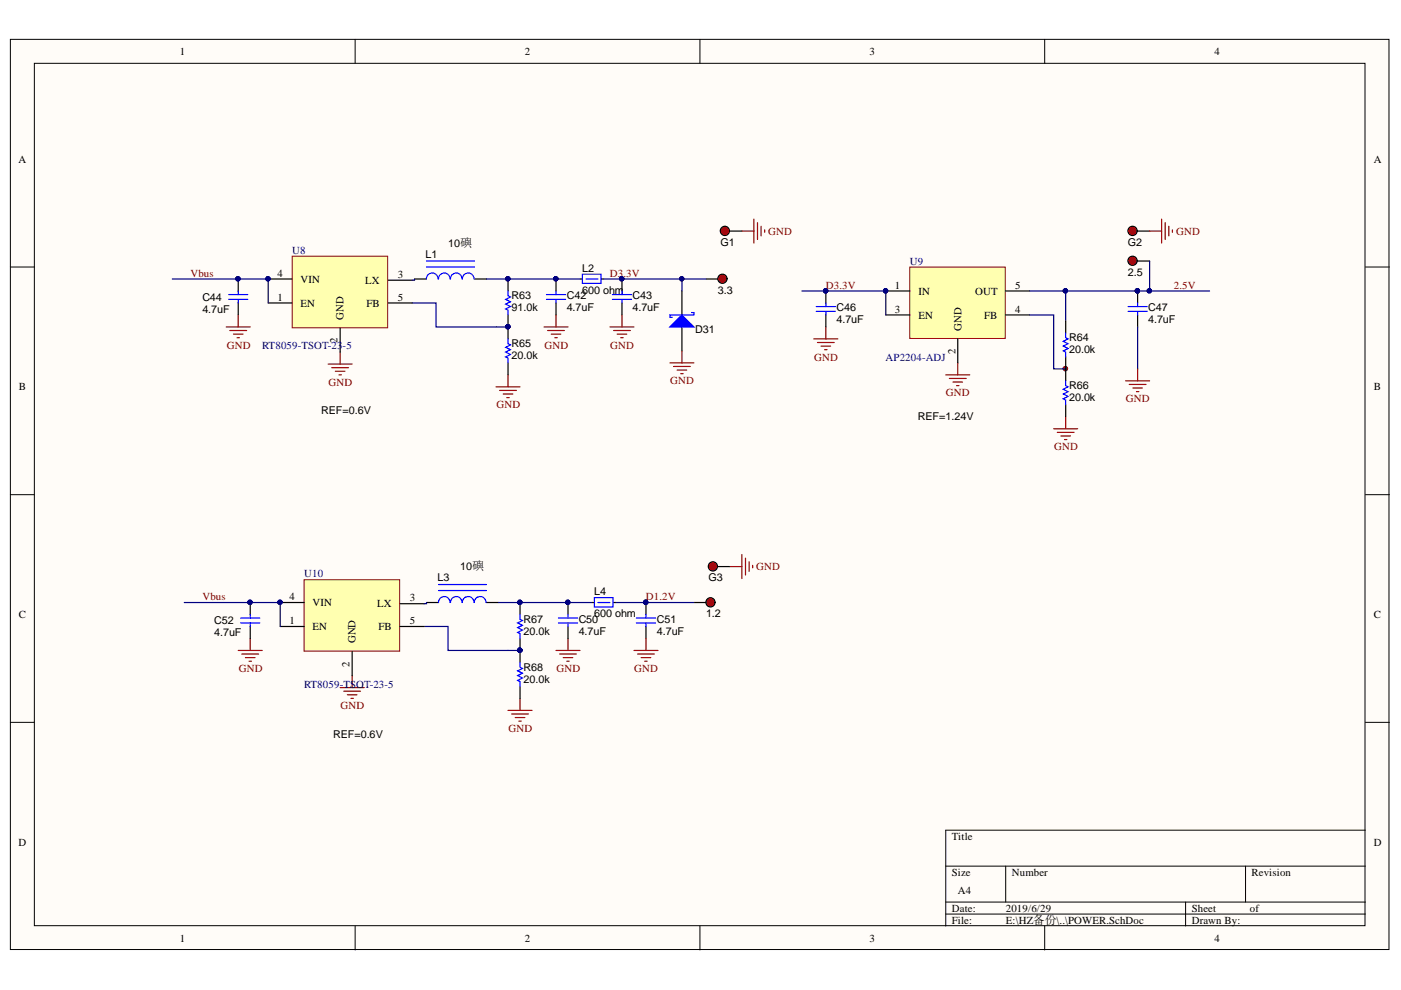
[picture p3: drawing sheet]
<svg xmlns="http://www.w3.org/2000/svg" width="297mm" height="210mm" viewBox="0 0 297 210" stroke-linecap="round" stroke-linejoin="round" font-family="sans-serif">
<defs><g id="words">
<g font-size="2.3">
<text x="38.2" y="11.7">1</text>
<text x="111.3" y="11.7">2</text>
<text x="184.4" y="11.7">3</text>
<text x="257.5" y="11.7">4</text>
<text x="3.9" y="34.5">A</text>
<text x="291.3" y="34.5">A</text>
<text x="95" y="52.3">10礖</text>
<text x="152.7" y="52.1">G1</text>
<text x="239.1" y="52.1">G2</text>
<text x="58.8" y="58.7">4</text>
<text x="63.7" y="59.9">VIN</text>
<text x="84.4" y="58.9">3</text>
<text x="90.2" y="54.6">L1</text>
<text x="123.5" y="57.7">L2</text>
<text x="239.1" y="58.4">2.5</text>
<text x="42.9" y="63.8">C44</text>
<text x="58.8" y="63.8">1</text>
<text x="63.7" y="65">EN</text>
<text x="77.4" y="60.2">LX</text>
<text x="77.7" y="65">FB</text>
<text x="84.4" y="63.8">5</text>
<text x="108.5" y="63.5">R63</text>
<text x="120.2" y="63.5">C42</text>
<text x="123.5" y="62.2">600 ohm</text>
<text x="134.1" y="63.5">C43</text>
<text x="152.2" y="62.2">3.3</text>
<text x="189.7" y="61.2">1</text>
<text x="194.7" y="62.5">IN</text>
<text x="206.7" y="62.5">OUT</text>
<text x="215.3" y="61.2">5</text>
<text x="42.9" y="66.3">4.7uF</text>
<text x="72.9" y="67.8" transform="rotate(-90 72.9 67.8)">GND</text>
<text x="108.5" y="66">91.0k</text>
<text x="120.2" y="66">4.7uF</text>
<text x="134.1" y="66">4.7uF</text>
<text x="147.4" y="70.6">D31</text>
<text x="177.4" y="68.6">4.7uF</text>
<text x="177.4" y="66">C46</text>
<text x="189.7" y="66.3">3</text>
<text x="194.7" y="67.6">EN</text>
<text x="203.8" y="70.1" transform="rotate(-90 203.8 70.1)">GND</text>
<text x="208.7" y="67.6">FB</text>
<text x="215.3" y="66.3">4</text>
<text x="243.4" y="68.6">4.7uF</text>
<text x="243.4" y="66">C47</text>
<text x="71.6" y="72.7" transform="rotate(-90 71.6 72.7)">2</text>
<text x="108.5" y="76.2">20.0k</text>
<text x="108.5" y="73.6">R65</text>
<text x="202.6" y="75" transform="rotate(-90 202.6 75)">2</text>
<text x="226.7" y="74.9">20.0k</text>
<text x="226.7" y="72.4">R64</text>
<text x="4" y="82.8">B</text>
<text x="226.7" y="82.5">R66</text>
<text x="291.3" y="82.8">B</text>
<text x="68.1" y="87.9">REF=0.6V</text>
<text x="194.6" y="89.1">REF=1.24V</text>
<text x="226.7" y="85.1">20.0k</text>
<text x="92.7" y="123.2">L3</text>
<text x="97.6" y="120.9">10礖</text>
<text x="150.2" y="123.2">G3</text>
<text x="4" y="131.1">C</text>
<text x="61.3" y="127.3">4</text>
<text x="66.3" y="128.5">VIN</text>
<text x="80" y="128.8">LX</text>
<text x="86.9" y="127.5">3</text>
<text x="126" y="130.8">600 ohm</text>
<text x="126" y="126.2">L4</text>
<text x="149.7" y="130.8">1.2</text>
<text x="291.3" y="131.1">C</text>
<text x="45.4" y="134.9">4.7uF</text>
<text x="45.4" y="132.3">C52</text>
<text x="61.3" y="132.3">1</text>
<text x="66.3" y="133.6">EN</text>
<text x="75.4" y="136.4" transform="rotate(-90 75.4 136.4)">GND</text>
<text x="80.2" y="133.6">FB</text>
<text x="86.9" y="132.3">5</text>
<text x="111" y="134.6">20.0k</text>
<text x="111" y="132.1">R67</text>
<text x="122.7" y="134.6">4.7uF</text>
<text x="122.7" y="132.1">C50</text>
<text x="139.3" y="134.6">4.7uF</text>
<text x="139.3" y="132.1">C51</text>
<text x="74.1" y="141.4" transform="rotate(-90 74.1 141.4)">2</text>
<text x="111" y="142.2">R68</text>
<text x="111" y="144.8">20.0k</text>
<text x="70.7" y="156.5">REF=0.6V</text>
<text x="3.9" y="179.4">D</text>
<text x="201.8" y="178.1">Title</text>
<text x="291.3" y="179.4">D</text>
<text x="201.8" y="185.7">Size</text>
<text x="214.5" y="185.7">Number</text>
<text x="265.4" y="185.7">Revision</text>
<text x="203.1" y="189.5">A4</text>
<text x="201.8" y="193.3">Date:</text>
<text x="201.8" y="195.8">File:</text>
<text x="213.2" y="193.3">2019/6/29</text>
<text x="213.2" y="195.8">E:\HZ备份\..\POWER.SchDoc</text>
<text x="252.7" y="193.3">Sheet</text>
<text x="252.7" y="195.8">Drawn By:</text>
<text x="265" y="193.3">of</text>
<text x="38.2" y="199.6">1</text>
<text x="111.3" y="199.6">2</text>
<text x="184.4" y="199.6">3</text>
<text x="257.5" y="199.6">4</text>
</g>
<g font-size="2.3" fill="#000080">
<text x="61.9" y="53.9">U8</text>
<text x="192.9" y="56.1">U9</text>
<text x="55.6" y="73.9">RT8059-TSOT-23</text>
<text x="72.6" y="73.9">-5</text>
<text x="187.8" y="76.4">AP2204-ADJ</text>
<text x="64.5" y="122.4">U10</text>
<text x="64.5" y="145.8">RT8059-TSOT-23-5</text>
</g>
<g font-size="2.3" fill="#800000">
<text x="162.9" y="49.8">GND</text>
<text x="249.4" y="49.8">GND</text>
<text x="40.4" y="58.7">Vbus</text>
<text x="129.3" y="58.7">D3.3V</text>
<text x="175.1" y="61.2">D3.3V</text>
<text x="248.9" y="61.2">2.5V</text>
<text x="48.1" y="73.9">GND</text>
<text x="115.4" y="73.9">GND</text>
<text x="129.4" y="73.9">GND</text>
<text x="172.6" y="76.4">GND</text>
<text x="69.6" y="81.8">GND</text>
<text x="142.1" y="81.5">GND</text>
<text x="105.3" y="86.6">GND</text>
<text x="200.5" y="84">GND</text>
<text x="238.7" y="85.3">GND</text>
<text x="223.5" y="95.5">GND</text>
<text x="160.4" y="120.9">GND</text>
<text x="42.9" y="127.3">Vbus</text>
<text x="136.9" y="127.3">D1.2V</text>
<text x="50.6" y="142.5">GND</text>
<text x="118" y="142.5">GND</text>
<text x="134.5" y="142.5">GND</text>
<text x="72.2" y="150.3">GND</text>
<text x="107.8" y="155.2">GND</text>
</g>
</g></defs>
<g fill="#fffcf8" stroke="#000" stroke-width=".21">
<path d="M2.2 8.3h292.3v193h-292.3z"/>
<path d="M7.3 13.4h282.1v182.9h-282.1z"/>
</g>
<g fill="none" stroke="#000" stroke-width=".21">
<path d="M75.3 8.3v5.1M148.4 8.3v5.1M221.5 8.3v5.1M2.2 56.6h5.1M289.5 56.6h5.1M2.2 104.9h5.1M289.5 104.9h5.1M2.2 153.2h5.1M289.5 153.2h5.1M289.5 176h-89v20.3M75.3 196.3v5.1M148.4 196.3v5.1"/>
<path d="M200.5 183.6h89M200.5 191.3h89M200.5 193.8h89M213.2 183.6v7.7M221.5 196.3v5.1M251.4 191.3v5M264.1 183.6v7.7"/>
</g>
<g fill="#000080" stroke="#000080" stroke-width=".21">
<circle cx="225.9" cy="78.2" r=".46"/>
<circle cx="107.7" cy="69.3" r=".46"/>
<circle cx="117.8" cy="59.1" r=".46"/>
<circle cx="50.5" cy="59.1" r=".46"/>
</g>
<g fill="none" stroke="#800000" stroke-width=".25">
<path d="M48 69.3h5.1M48.7 70.1h3.6M49.5 70.8h2M50.3 71.6h.5M50.5 66.8v2.5M69.6 77.2h5.1M70.3 78h3.6M71.1 78.7h2M71.9 79.5h.5M72.1 74.7v2.5M107.7 79.5v2.5M115.3 69.3h5.1"/>
<path d="M116.1 70.1h3.6M116.9 70.8h2M117.6 71.6h.5M117.9 66.8v2.5M105.2 82h5.1M105.9 82.8h3.6M106.7 83.5h2M107.5 84.3h.5"/>
</g>
<path d="M87.4 64.2h5.1v5.1h15.2" fill="none" stroke="#000080" stroke-width=".25"/>
<path d="M50.5 59.2v2.5M87.9 59.2h2.5M100.6 59.2h2.5M117.9 59.2v2.5M50.5 64.2v2.6M117.9 64.2v2.6" fill="none" stroke="#000" stroke-width=".25"/>
<g fill="none" stroke="#00f" stroke-width=".25">
<path d="M90.4 56.6h10.2M90.4 55.3h10.2M92.9 59.2a1.23 1.23 0 0 0-1.3-1.3 1.23 1.23 0 0 0-1.2 1.3M95.4 59.2a1.22 1.22 0 0 0-1.2-1.3 1.22 1.22 0 0 0-1.2 1.3M98 59.2a1.22 1.22 0 0 0-1.3-1.3 1.22 1.22 0 0 0-1.2 1.3M100.5 59.2a1.23 1.23 0 0 0-1.2-1.3 1.23 1.23 0 0 0-1.3 1.3M48.5 62.5h4M48.5 63.5h4M50.5 61.7v.8M50.5 63.5v.7M115.9 62.5h4M115.9 63.5h4"/>
<path d="M117.9 61.7v.8M117.9 63.5v.7"/>
</g>
<circle cx="153.2" cy="59.1" r=".97" fill="#ee0e22" stroke="#000" stroke-width=".25"/>
<path d="M149.7 59.2h2.5" fill="none" stroke="#000" stroke-width=".25"/>
<path d="M61.9 54.3h20.3v15.2h-20.3z" fill="#ffffb0" stroke="#800000" stroke-width=".21"/>
<path d="M56.9 59.2h5M82.3 59.4h5.1M56.9 64.2h5M72.1 69.6v5.1M82.3 64.2h5.1M53.1 127.7v2.6M53.1 132.8v2.6M90.4 127.7h2.6M103.1 127.7h2.6M120.4 127.7v2.6M120.4 132.8v2.6" fill="none" stroke="#000" stroke-width=".25"/>
<g fill="#000080" stroke="#000080" stroke-width=".21">
<circle cx="56.8" cy="59.1" r=".46"/>
<circle cx="136.9" cy="127.7" r=".46"/>
<circle cx="110.2" cy="137.9" r=".46"/>
<circle cx="120.4" cy="127.7" r=".46"/>
<circle cx="53" cy="127.7" r=".46"/>
</g>
<path d="M87.9 59.2v.2h-.5M89.9 132.8h5.1v5.1h15.3" fill="none" stroke="#000080" stroke-width=".25"/>
<g fill="none" stroke="#800000" stroke-width=".25">
<path d="M50.5 137.9h5.1M51.3 138.7h3.5M52 139.4h2.1M53.1 135.4v2.5M117.9 137.9h5.1M118.6 138.7h3.6M119.4 139.4h2M120.4 135.4v2.5M52.8 140.2h.5M72.1 145.8h5.1M72.9 146.5h3.5M73.6 147.3h2.1"/>
<path d="M74.4 148.1h.5M74.7 143.2v2.6M107.7 150.6h5.1M108.5 151.4h3.5M109.2 152.1h2.1M110 152.9h.5M110.3 148.1v2.5M120.2 140.2h.5"/>
</g>
<g fill="none" stroke="#00f" stroke-width=".25">
<path d="M51 131.1h4.1M51 132.1h4.1M53.1 130.3v.8M53.1 132.1v.7M93 125.2h10.1M93 123.9h10.1M95.4 127.7a1.22 1.22 0 0 0-1.2-1.2 1.22 1.22 0 0 0-1.2 1.2M98 127.7a1.22 1.22 0 0 0-1.3-1.2 1.22 1.22 0 0 0-1.2 1.2M100.5 127.7a1.23 1.23 0 0 0-1.2-1.2 1.23 1.23 0 0 0-1.3 1.2M103 127.7a1.23 1.23 0 0 0-1.2-1.2 1.23 1.23 0 0 0-1.2 1.2M118.4 131.1h4.1M118.4 132.1h4.1"/>
<path d="M120.4 130.3v.8M120.4 132.1v.7"/>
</g>
<circle cx="150.6" cy="127.7" r=".97" fill="#ee0e22" stroke="#000" stroke-width=".25"/>
<path d="M147.1 127.7h2.6" fill="none" stroke="#000" stroke-width=".25"/>
<path d="M64.5 122.9h20.2v15.2h-20.2z" fill="#ffffb0" stroke="#800000" stroke-width=".21"/>
<path d="M175.1 61.7v2.5M175.1 66.8v2.5M241.2 61.7v2.5M241.2 66.8v2.5M59.4 127.7h5.1M59.4 132.8h5.1M74.7 138.2v5M84.8 132.8h5.1M84.8 128h5.1" fill="none" stroke="#000" stroke-width=".25"/>
<g fill="#000080" stroke="#000080" stroke-width=".21">
<circle cx="59.4" cy="127.7" r=".46"/>
<circle cx="53" cy="127.7" r=".46"/>
<circle cx="225.9" cy="61.7" r=".47"/>
<circle cx="175" cy="61.7" r=".46"/>
<circle cx="241.1" cy="61.7" r=".46"/>
</g>
<path d="M225.9 61.7v6.3M39.1 127.7h20.3v5.1M90.4 127.7v.3h-.5" fill="none" stroke="#000080" stroke-width=".25"/>
<g fill="none" stroke="#800000" stroke-width=".25">
<path d="M172.6 71.9h5M173.3 72.6h3.6M174.1 73.4h2M174.8 74.1h.5M175.1 69.3v2.6M200.5 79.5h5.1M203.1 76.9v2.6M201.3 80.2h3.5M202 81h2.1M202.8 81.8h.5M223.4 90.9h5.1M224.2 91.7h3.5"/>
<path d="M224.9 92.4h2.1M225.7 93.2h.5M225.9 88.4v2.5"/>
</g>
<path d="M173.1 66h4M173.1 65h4M175.1 64.2v.8M175.1 66v.8M239.2 66h4M239.2 65h4M241.2 64.2v.8M241.2 66v.8" fill="none" stroke="#00f" stroke-width=".25"/>
<circle cx="225.9" cy="78.2" r=".46" fill="#800000" stroke="#800000" stroke-width=".21"/>
<circle cx="240.1" cy="55.3" r=".97" fill="#ee0e22" stroke="#000" stroke-width=".25"/>
<path d="M241.2 55.3h2.5" fill="none" stroke="#000" stroke-width=".25"/>
<path d="M243.7 55.3v6.4h-2.5M241.2 69.3v8.9M243.7 61.7h12.8" fill="none" stroke="#000080" stroke-width=".25"/>
<path d="M241.2 78.2v2.5M238.7 80.7h5M239.4 81.5h3.6M240.2 82.3h2M240.9 83h.6" fill="none" stroke="#800000" stroke-width=".25"/>
<g fill="#000080" stroke="#000080" stroke-width=".21">
<circle cx="243.7" cy="61.7" r=".47"/>
<circle cx="241.1" cy="61.7" r=".46"/>
</g>
<path d="M192.9 56.6h20.2v15.2h-20.2z" fill="#ffffb0" stroke="#800000" stroke-width=".21"/>
<g fill="none" stroke="#000" stroke-width=".25">
<path d="M123 59.2h.5M127.5 59.2h.6M131.9 59.2v2.5M131.9 64.2v2.6M144.6 61.7v5.1M144.6 69.3v5.1M187.8 61.7h5.1M187.8 66.8h5.1M203.1 71.9v5M213.2 61.7h5.1M213.2 66.8h5.1M125.5 127.7h.5"/>
<path d="M130.1 127.7h.5M137 127.7v2.6M137 132.8v2.6"/>
</g>
<g fill="#000080" stroke="#000080" stroke-width=".21">
<circle cx="187.7" cy="61.7" r=".46"/>
<circle cx="175" cy="61.7" r=".46"/>
<circle cx="136.9" cy="127.7" r=".46"/>
<circle cx="131.8" cy="59.1" r=".46"/>
<circle cx="225.9" cy="61.7" r=".47"/>
<circle cx="241.1" cy="61.7" r=".46"/>
</g>
<path d="M170 61.7h17.8v5.1M218.3 66.8h5.1v11.4h2.5M218.3 61.7h22.9M130.6 127.7h16.5" fill="none" stroke="#000080" stroke-width=".25"/>
<path d="M123.5 58.1h3.9v2h-3.9zM124.2 59.2h2.6M129.8 62.5h4.1M129.8 63.5h4.1M131.9 61.7v.8M131.9 63.5v.7M126 126.7h4v2h-4zM126.8 127.7h2.5M134.9 131.1h4.1M134.9 132.1h4.1M137 130.3v.8M137 132.1v.7" fill="none" stroke="#00f" stroke-width=".25"/>
<path d="M129.3 69.3h5.1M130.1 70.1h3.5M130.9 70.8h2M131.6 71.6h.5M131.9 66.8v2.5M134.4 137.9h5.1M135.2 138.7h3.5M135.9 139.4h2.1M137 135.4v2.5M136.7 140.2h.5" fill="none" stroke="#800000" stroke-width=".25"/>
<path d="M142 69.3l2.6-2.5 2.5 2.5z" fill="#00f"/>
<path d="M107.7 71.9v1l.5 .2-1 .5 1 .5-1 .6 1 .5-1 .5 .5 .2v1M107.7 61.7v1l.5 .3-1 .5 1 .5-1 .5 1 .5-1 .5 .5 .3v1M142 69.3l2.6-2.5 2.5 2.5zM146.6 66.3h.5v.5h-5.1v.5h.5M225.9 70.6v1l.6 .3-1.1 .5 1.1 .5-1.1 .5 1.1 .5-1.1 .5 .5 .3v1M225.9 80.7v1.1l.6 .2-1.1 .5 1.1 .5-1.1 .5 1.1 .6-1.1 .5 .5 .2v1M110.3 130.3v1l.5 .3-1.1 .5 1.1 .5-1.1 .5 1.1 .5-1.1 .5 .6 .3v1M110.3 140.5v1l.5 .2-1.1 .5 1.1 .5-1.1 .5 1.1 .6-1.1 .5 .6 .2v1" fill="none" stroke="#00f" stroke-width=".25"/>
<path d="M103.1 59.2h19.9M128.1 59.2h21.6M144.6 59.2v2.5M105.7 127.7h19.8" fill="none" stroke="#000080" stroke-width=".25"/>
<g fill="#000080" stroke="#000080" stroke-width=".21">
<circle cx="131.8" cy="59.1" r=".46"/>
<circle cx="144.5" cy="59.1" r=".46"/>
<circle cx="107.7" cy="69.3" r=".46"/>
<circle cx="107.7" cy="59.1" r=".46"/>
<circle cx="117.8" cy="59.1" r=".46"/>
<circle cx="110.2" cy="137.9" r=".46"/>
<circle cx="110.2" cy="127.7" r=".46"/>
<circle cx="120.4" cy="127.7" r=".46"/>
</g>
<path d="M142 76.9h5.1M142.8 77.7h3.6M143.6 78.5h2M144.3 79.2h.5M144.6 74.4v2.5" fill="none" stroke="#800000" stroke-width=".25"/>
<path d="M107.7 59.2v2.5M107.7 66.8v5.1M107.7 76.9v2.6M225.9 68v2.6M225.9 75.7v5M225.9 85.8v2.6M110.3 127.7v2.6M110.3 135.4v5.1M110.3 145.5v2.6" fill="none" stroke="#000" stroke-width=".25"/>
<circle cx="240.1" cy="49" r=".98" fill="#ee0e22" stroke="#000" stroke-width=".25"/>
<path d="M241.2 49h2.5" fill="none" stroke="#000" stroke-width=".25"/>
<path d="M243.7 49h2.6M246.3 46.5v5M247 47.2v3.6M247.8 48v2M248.6 48.7v.5" fill="none" stroke="#800000" stroke-width=".25"/>
<circle cx="153.7" cy="49" r=".97" fill="#ee0e22" stroke="#000" stroke-width=".25"/>
<path d="M154.8 49h2.5" fill="none" stroke="#000" stroke-width=".25"/>
<path d="M157.3 49h2.5M159.8 46.5v5M160.6 47.2v3.6M161.4 48v2M162.1 48.7v.5" fill="none" stroke="#800000" stroke-width=".25"/>
<circle cx="151.1" cy="120.1" r=".97" fill="#ee0e22" stroke="#000" stroke-width=".25"/>
<path d="M152.2 120.1h2.6" fill="none" stroke="#000" stroke-width=".25"/>
<path d="M157.3 117.6v5.1M158.1 118.3v3.6M158.8 119.1v2M159.6 119.9v.5M154.8 120.1h2.5" fill="none" stroke="#800000" stroke-width=".25"/>
<path d="M36.5 59.2h20.4v5" fill="none" stroke="#000080" stroke-width=".25"/>
<g fill="#000080" stroke="#000080" stroke-width=".21">
<circle cx="56.8" cy="59.1" r=".46"/>
<circle cx="50.5" cy="59.1" r=".46"/>
</g>
<use href="#words"/>
</svg>
